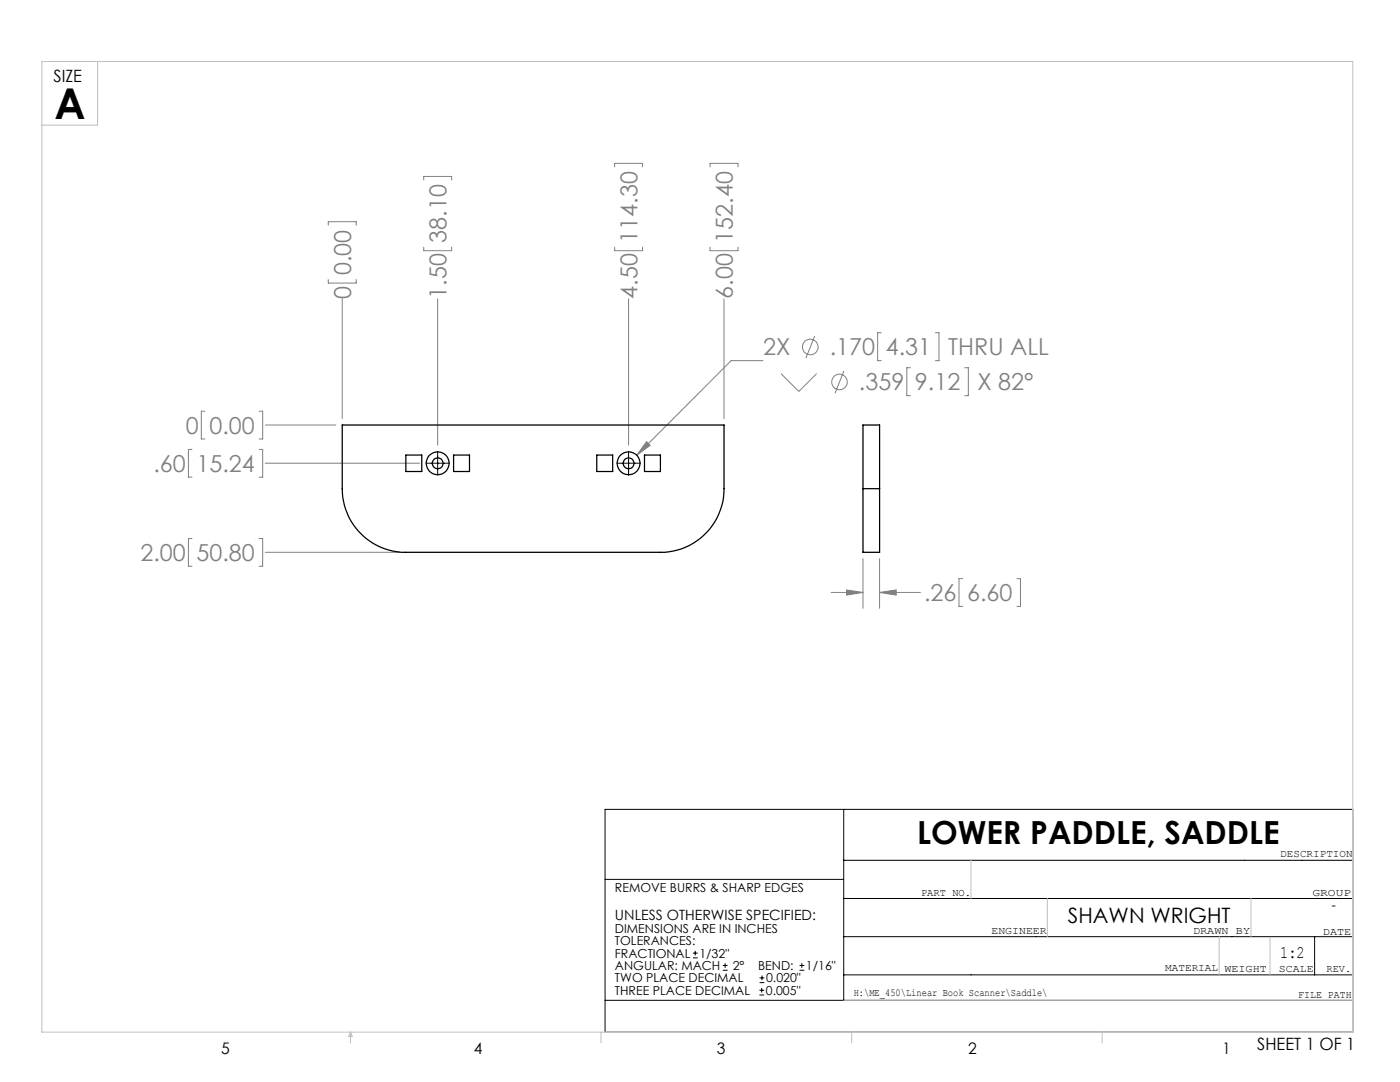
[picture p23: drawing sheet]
<svg xmlns="http://www.w3.org/2000/svg" width="279mm" height="216mm" viewBox="0 0 279 216" stroke-linecap="round" stroke-linejoin="round" font-family="sans-serif">
<defs><g id="words">
<text font-size="8.5" x="10.9" y="23.8">A</text>
<text font-size="6.3" x="183" y="168.4">LOWER PADDLE, SADDLE</text>
<g font-size="4.7" fill="#808080">
<text x="89.1" y="48.4" transform="rotate(-90 89.1 48.4)">38.10</text>
<text x="127.2" y="48.4" transform="rotate(-90 127.2 48.4)">114.30</text>
<text x="146.3" y="48.4" transform="rotate(-90 146.3 48.4)">152.40</text>
<text x="70.1" y="59.6" transform="rotate(-90 70.1 59.6)">0</text>
<text x="70.1" y="54.9" transform="rotate(-90 70.1 54.9)">0.00</text>
<text x="89.1" y="59.6" transform="rotate(-90 89.1 59.6)">1.50</text>
<text x="127.2" y="59.6" transform="rotate(-90 127.2 59.6)">4.50</text>
<text x="146.3" y="59.6" transform="rotate(-90 146.3 59.6)">6.00</text>
<text x="152.3" y="70.9">2X</text>
<text x="165.6" y="70.9">.170</text>
<text x="176.8" y="70.9">4.31</text>
<text x="189.3" y="70.9">THRU ALL</text>
<text x="171.4" y="77.9">.359</text>
<text x="182.6" y="77.9">9.12</text>
<text x="195.1" y="77.9">X 82°</text>
<text x="37.1" y="86.6">0</text>
<text x="41.8" y="86.6">0.00</text>
<text x="30.6" y="94.2">.60</text>
<text x="39.2" y="94.2">15.24</text>
<text x="28" y="112">2.00</text>
<text x="39.2" y="112">50.80</text>
<text x="184.4" y="120">.26</text>
<text x="193" y="120">6.60</text>
</g>
<text font-size="4.2" x="213.1" y="184.3">SHAWN WRIGHT</text>
<text font-size="3.5" x="255.5" y="191.2">1:2</text>
<g font-size="3.4">
<text x="10.7" y="16.4">SIZE</text>
<text x="250.9" y="209.5">SHEET 1 OF 1</text>
</g>
<g font-size="3.2">
<text x="44.2" y="210.4">5</text>
<text x="94.6" y="210.3">4</text>
<text x="143.1" y="210.4">3</text>
<text x="193.2" y="210.3">2</text>
<text x="244" y="210.3">1</text>
</g>
<g font-size="2.8">
<text x="122.7" y="183.6">UNLESS OTHERWISE SPECIFIED:</text>
<text x="265.7" y="181.6">-</text>
</g>
<g font-size="2.5">
<text x="122.7" y="178">REMOVE BURRS &amp; SHARP EDGES</text>
<text x="122.7" y="186.2">DIMENSIONS ARE IN INCHES</text>
<text x="122.7" y="188.6">TOLERANCES:</text>
<text x="122.7" y="191.1">FRACTIONAL</text>
<text x="139.6" y="191.1">1/32&quot;</text>
<text x="122.7" y="193.6">ANGULAR: MACH</text>
<text x="122.7" y="196">TWO PLACE DECIMAL</text>
<text x="146.2" y="193.6">2°</text>
<text x="151.3" y="193.6">BEND:</text>
<text x="152.9" y="196">0.020&quot;</text>
<text x="160.8" y="193.6">1/16&quot;</text>
<text x="122.7" y="198.5">THREE PLACE DECIMAL</text>
<text x="152.8" y="198.5">0.005&quot;</text>
</g>
<g font-size="2.1">
<text x="255.5" y="171">DESCRIPTION</text>
<text x="183.8" y="178.8">PART NO.</text>
<text x="261.9" y="178.8">GROUP</text>
<text x="197.9" y="186.4">ENGINEER</text>
<text x="238.1" y="186.4">DRAWN BY</text>
<text x="264" y="186.5">DATE</text>
<text x="232.5" y="193.8">MATERIAL</text>
<text x="244.4" y="193.9">WEIGHT</text>
<text x="255.2" y="194">SCALE</text>
<text x="264.7" y="193.9">REV.</text>
<text x="170.4" y="198.7">H:\ME_450\Linear Book Scanner\Saddle\</text>
<text x="259.1" y="199.1">FILE PATH</text>
</g>
</g></defs>
<g fill="none" stroke="#808080" stroke-width=".2">
<path d="M84.6 35.9v-.7h5.5v.7M122.7 33.3v-.7h5.5v.7M141.7 33.3v-.7h5.6v.7M65.5 44.9v-.7h5.6v.7M65.5 55.8v.7h5.6v-.7M68.3 59.6v23.9M84.6 49.3v.7h5.5v-.7M87.3 59.6v29.2M122.7 49.3v.7h5.5v-.7M125.4 59.6v29.2M141.7 49.3v.7h5.6v-.7M144.5 59.6v23.9"/>
<path d="M152.3 72h-6.4l-18.8 18.8M155.9 74.5l3.5 3.6 3.6-3.6M162.6 67l-1.8 4.5M168.4 74l-1.7 4.5M175.9 66.4h-.7v5.6h.7M181.7 73.4h-.7v5.6h.7M186.7 66.4h.7v5.6h-.7M192.5 73.4h.8v5.6h-.8M38.3 89.7h-.7v5.5h.7M40.9 82.1h-.7v5.5h.7M51.7 82.1h.7v5.5h-.7M51.7 89.7h.7v5.5h-.7"/>
<path d="M53 84.8h14M53 92.4h30.7M129 88.1l.8 .8-2.7 1.9zM38.3 107.5h-.7v5.5h.7M51.7 107.5h.7v5.5h-.7M53 110.2h26.7M165.9 118.2h6.3M168.9 117.7l3.3 .5-3.3 .5zM172.2 111.5v9.9M175.5 111.5v9.9M175.5 118.2h8.2M175.5 118.2l3.4-.5v1z"/>
<path d="M192.1 115.5h-.7v5.5h.7M203 115.5h.7v5.5h-.7"/>
<circle cx="161.7" cy="69.2" r="1.55"/>
<circle cx="167.5" cy="76.2" r="1.55"/>
</g>
<g fill="none" stroke="#000" stroke-width=".2">
<path d="M85 92.4h4.7M87.3 90.1v4.7M123.1 92.4h4.7M125.4 90.1v4.7M120.8 161.5h149.2v44.5h-149.2zM120.8 175.5h47.6M168.4 179.3h101.6M168.4 161.5v38.1M168.4 171.7h101.6M120.8 199.6h149.2M138.3 191.1h.9M138.3 190.2h.9"/>
<path d="M138.7 189.7v.9M144.3 193.6h.9M144.3 192.7h.9M144.7 192.2v.9M151.6 198.5h.9M151.6 197.6h.9M151.6 196.1h.9M151.6 195.1h.9M152 197.1v.9M152.1 194.7v.9M159.6 193.6h.9M159.6 192.7h.9"/>
<path d="M160 192.2v.9M168.4 186.9h101.6M168.4 194.5h101.6M262.4 186.9v7.6"/>
</g>
<g fill="none" stroke="#c0c0c0" stroke-width=".2">
<path d="M8.4 12.3h261.6v193.7h-261.6zM19.5 12.3v12.7h-11.1M193.8 171.7v7.6M209 179.3v7.6M249.7 179.3v7.6M168.4 199.6h101.6M243.3 186.9v7.6M253.5 186.9v7.6M70 206v2.1M70 206l.3 .8h-.7zM119.9 206v2.1M170 206v2.1"/>
<path d="M220 206v2.1"/>
</g>
<path d="M129 88.1l-1.9 2.7 2.7-1.9zM175.5 118.2l3.4-.5v1zM168.9 117.7l3.3 .5-3.3 .5z" fill="#808080"/>
<g fill="none" stroke="#000" stroke-width=".25">
<path d="M68.3 84.8h76.2v12.7a12.7 12.7 0 0 1-12.7 12.7h-50.8a12.7 12.7 0 0 1-12.7-12.7zM81 90.8h3.2v3.3h-3.2zM90.5 90.8h3.2v3.3h-3.2zM119.1 90.8h3.2v3.3h-3.2zM128.6 90.8h3.2v3.3h-3.2zM172.2 97.5v12.7h3.3v-12.7M172.2 97.5v-12.7h3.3v12.7M172.2 97.5h3.3"/>
<circle cx="87.3" cy="92.5" r="1.07"/>
<circle cx="87.3" cy="92.4" r="2.28"/>
<circle cx="125.4" cy="92.4" r="2.28"/>
<circle cx="125.4" cy="92.5" r="1.07"/>
</g>
<use href="#words"/>
</svg>
